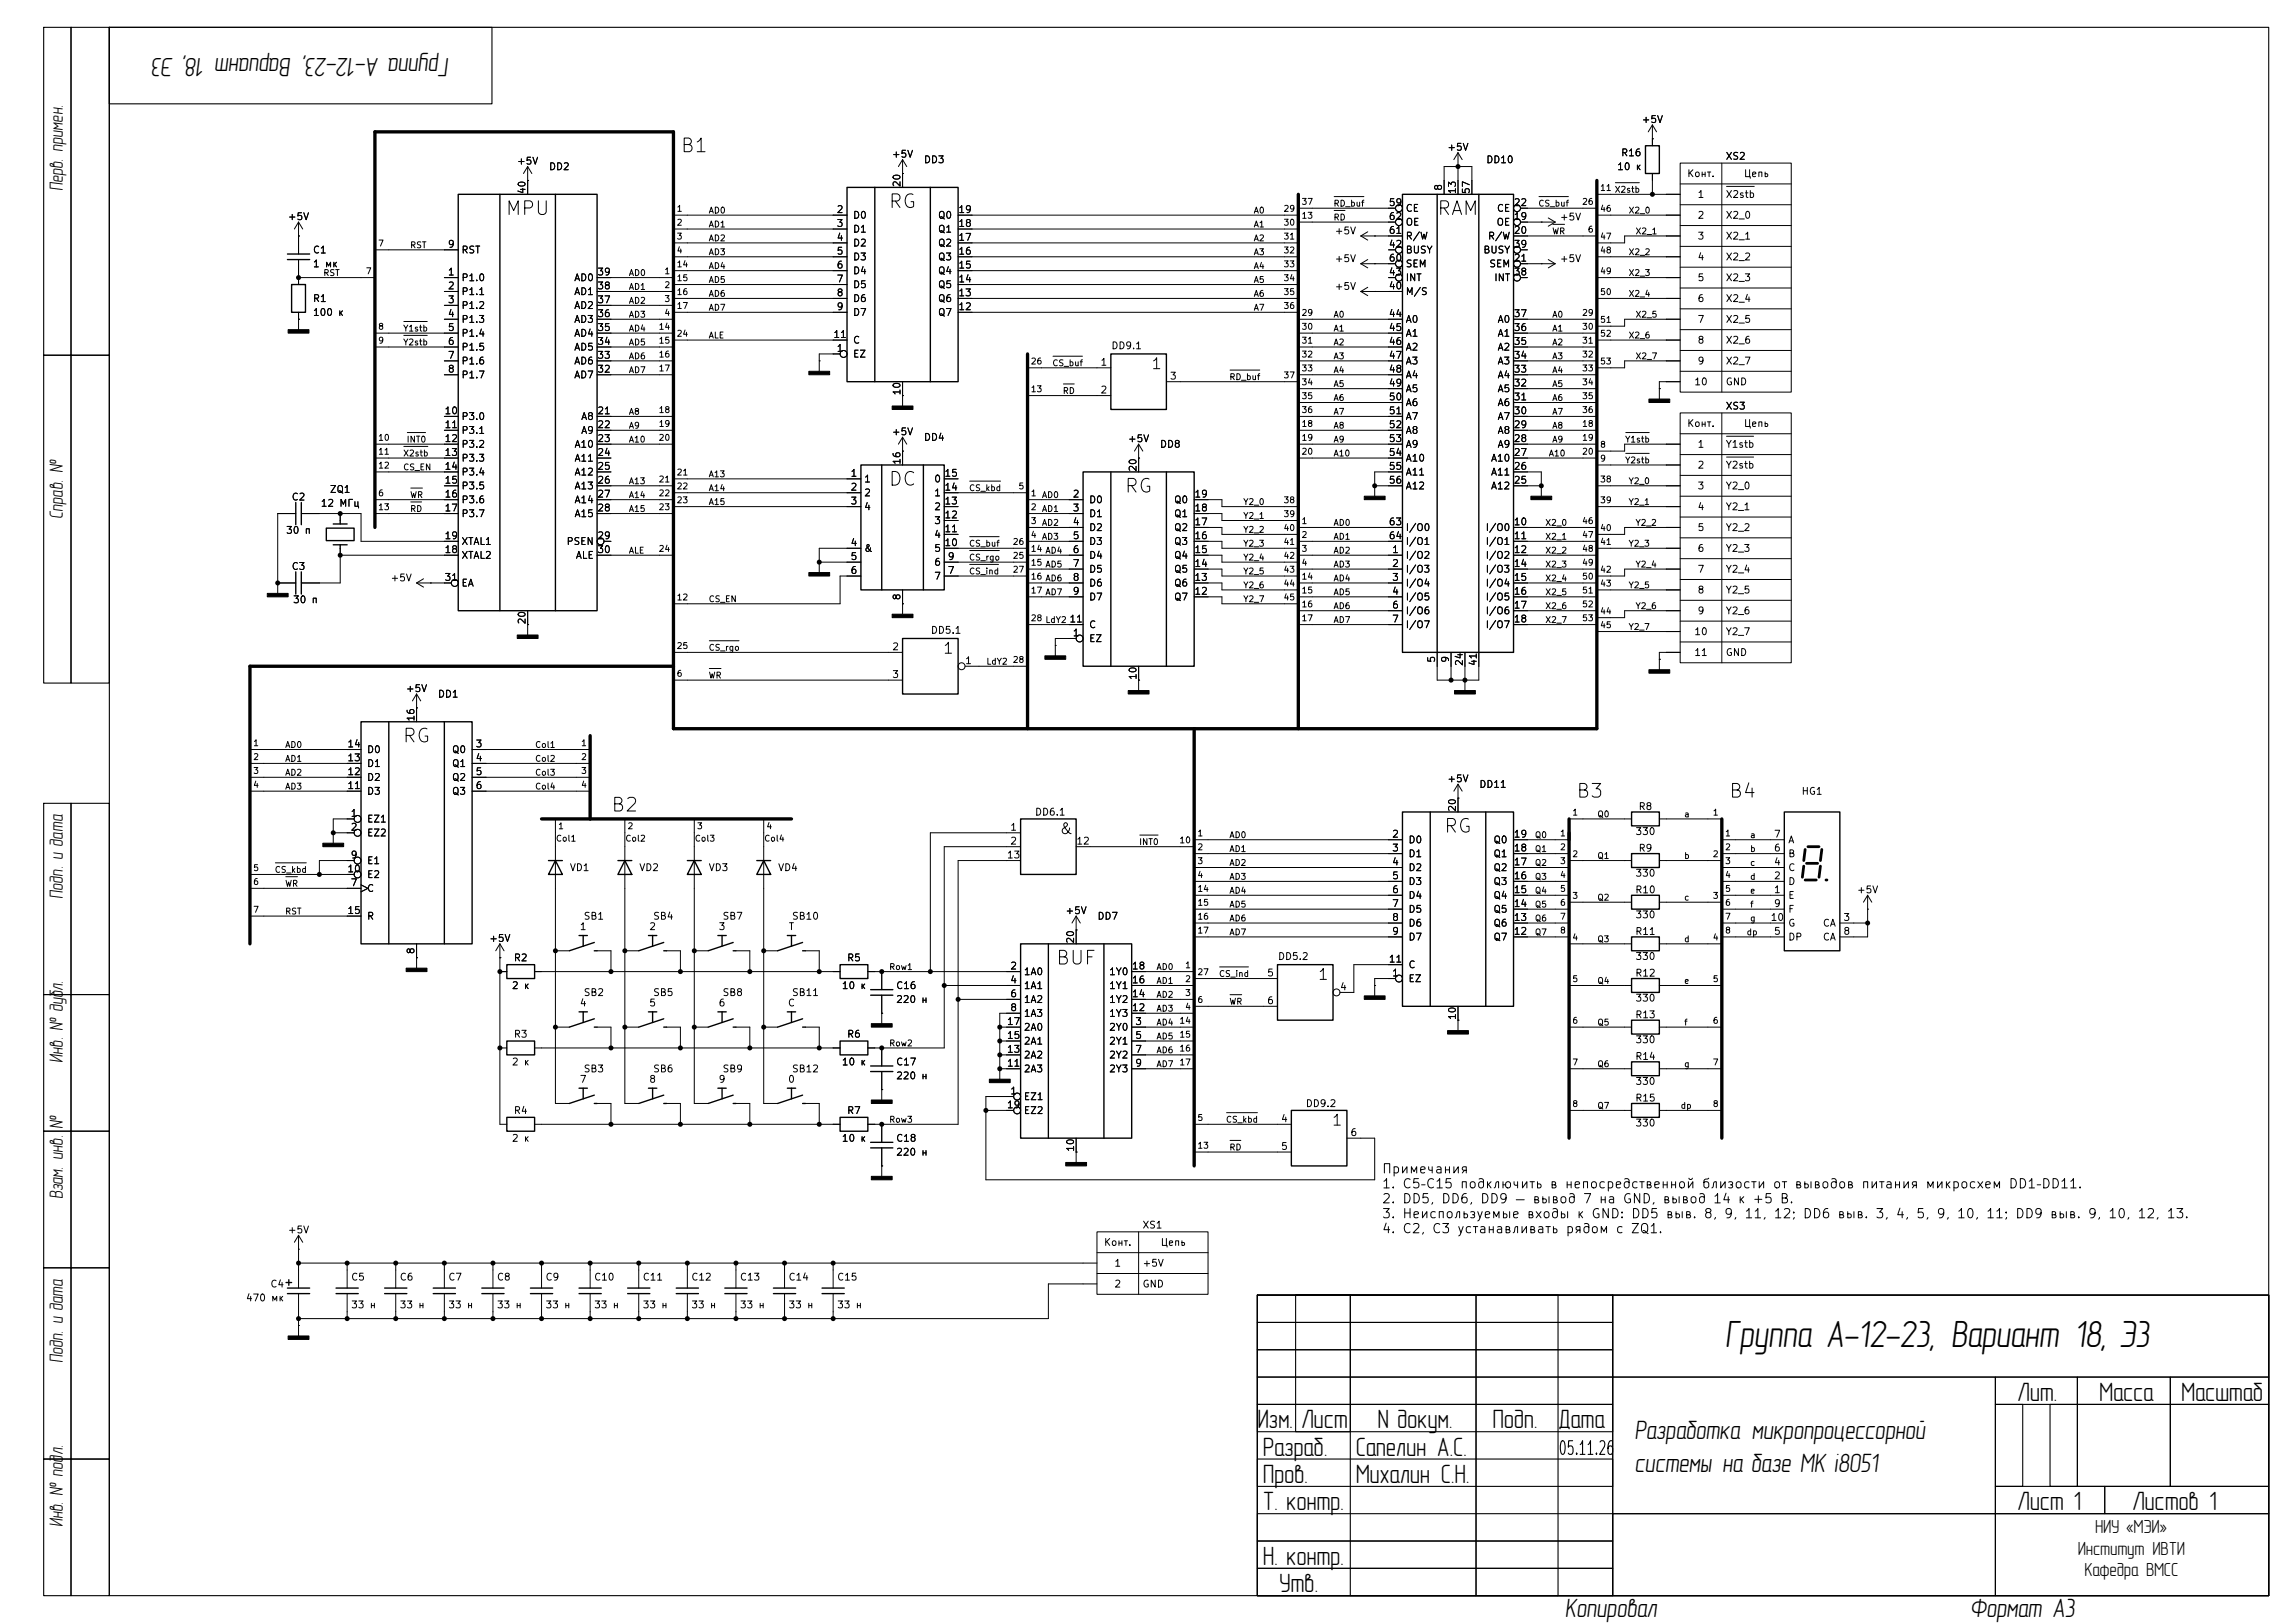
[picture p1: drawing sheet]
<svg xmlns="http://www.w3.org/2000/svg" width="420mm" height="297mm" viewBox="0 0 420 297" stroke-linecap="round" stroke-linejoin="round" font-family="sans-serif">
<defs><g id="words">
<text font-size="7" x="315.5" y="246.5">Группа А-12-23, Вариант 18, Э3</text>
<g font-size="4.9">
<text x="82.3" y="10.6" transform="rotate(-180 82.3 10.6)">Группа А-12-23, Вариант 18, Э3</text>
<text x="369" y="256.4">Лит.</text>
<text x="384" y="256.4">Масса</text>
<text x="399" y="256.4">Масштаб</text>
<text x="230" y="261.4">Изм.</text>
<text x="238" y="261.4">Лист</text>
<text x="252" y="261.4">N докум.</text>
<text x="273" y="261.4">Подп.</text>
<text x="285" y="261.4">Дата</text>
<text x="299" y="263.4">Разработка микропроцессорной</text>
<text x="231" y="266.4">Разраб.</text>
<text x="248" y="266.4">Сапелин А.С.</text>
<text x="299" y="269.4">системы на базе МК i8051</text>
<text x="231" y="271.4">Пров.</text>
<text x="248" y="271.4">Михалин С.Н.</text>
<text x="231" y="276.4">Т. контр.</text>
<text x="369" y="276.4">Лист 1</text>
<text x="390" y="276.4">Листов 1</text>
<text x="231" y="286.4">Н. контр.</text>
<text x="234" y="291.4">Утв.</text>
<text x="286.3" y="295.9">Копировал</text>
<text x="360.3" y="295.9">Формат А3</text>
</g>
<g font-size="3.5">
<text x="11.5" y="35" transform="rotate(-90 11.5 35)">Перв. примен.</text>
<text x="11.5" y="95" transform="rotate(-90 11.5 95)">Справ. №</text>
<text x="11.5" y="164.5" transform="rotate(-90 11.5 164.5)">Подп. и дата</text>
<text x="11.5" y="194.5" transform="rotate(-90 11.5 194.5)">Инв. № дубл.</text>
<text x="11.5" y="206.6" transform="rotate(-90 11.5 206.6)">№</text>
<text x="11.5" y="219.5" transform="rotate(-90 11.5 219.5)">Взам. инв.</text>
<text x="11.5" y="249.5" transform="rotate(-90 11.5 249.5)">Подп. и дата</text>
<text x="11.5" y="279.5" transform="rotate(-90 11.5 279.5)">Инв. № подл.</text>
<text x="383.3" y="280.5">НИУ «МЭИ»</text>
<text x="380.1" y="284.5">Институт ИВТИ</text>
<text x="381.3" y="288.5">Кафедра ВМСС</text>
</g>
<g font-size="2.5">
<text x="124.3" y="28.5">B1</text>
<text x="92.3" y="40">MPU</text>
<text x="162.3" y="38.7">RG</text>
<text x="262.7" y="40">RAM</text>
<text x="162.3" y="89.5">DC</text>
<text x="205.5" y="90.8">RG</text>
<text x="73.4" y="136.5">RG</text>
<text x="111.6" y="149.2">B2</text>
<text x="288.1" y="146.6">B3</text>
<text x="316.1" y="146.6">B4</text>
<text x="263.9" y="153">RG</text>
<text x="193" y="177.2">BUF</text>
<text x="285" y="266.9">05.11.26</text>
</g>
<g font-size="2">
<text x="210.4" y="68.1">1</text>
<text x="172.3" y="120.1">1</text>
<text x="193.6" y="153.2">&amp;</text>
<text x="240.9" y="179.8">1</text>
<text x="243.4" y="206.5">1</text>
</g>
<g font-size="1.7">
<text x="252.7" y="215.2">Примечания</text>
<text x="252.7" y="217.9">1. C5–C15 подключить в непосредственной близости от выводов питания микросхем DD1–DD11.</text>
<text x="252.7" y="220.6">2. DD5, DD6, DD9 — вывод 7 на GND, вывод 14 к +5 В.</text>
<text x="252.7" y="223.4">3. Неиспользуемые входы к GND: DD5 выв. 8, 9, 11, 12; DD6 выв. 3, 4, 5, 9, 10, 11; DD9 выв. 9, 10, 12, 13.</text>
<text x="252.7" y="226.1">4. C2, C3 устанавливать рядом с ZQ1.</text>
</g>
<g font-size="1.3">
<text x="300.2" y="22.8">+5V</text>
<text x="163" y="29.2">+5V</text>
<text x="264.6" y="27.9">+5V</text>
<text x="296.4" y="28.9">R16</text>
<text x="315.6" y="29.5">XS2</text>
<text x="94.5" y="30.4">+5V</text>
<text x="96.4" y="35.6" transform="rotate(-90 96.4 35.6)">40</text>
<text x="100.3" y="31.4">DD2</text>
<text x="165" y="34.4" transform="rotate(-90 165 34.4)">20</text>
<text x="168.9" y="30.2">DD3</text>
<text x="264.1" y="35" transform="rotate(-90 264.1 35)">8</text>
<text x="266.6" y="35.6" transform="rotate(-90 266.6 35.6)">13</text>
<text x="269.2" y="35.6" transform="rotate(-90 269.2 35.6)">57</text>
<text x="271.8" y="30.2">DD10</text>
<text x="295.7" y="31.4">10 к</text>
<text x="308.5" y="32.7">Конт.</text>
<text x="318.9" y="32.7">Цепь</text>
<text x="52.5" y="40.6">+5V</text>
<text x="152.9" y="39.3">2</text>
<text x="152.9" y="41.8">3</text>
<text x="155.9" y="40.3">D0</text>
<text x="171.5" y="40.3">Q0</text>
<text x="175.2" y="41.8">18</text>
<text x="175.2" y="39.3">19</text>
<text x="253.9" y="38">59</text>
<text x="253.9" y="40.6">62</text>
<text x="257" y="39.1">CE</text>
<text x="257" y="41.6">OE</text>
<text x="273.6" y="41.6">OE</text>
<text x="273.7" y="39.1">CE</text>
<text x="276.8" y="40.6">19</text>
<text x="276.8" y="38">22</text>
<text x="285.2" y="40.7">+5V</text>
<text x="310.4" y="36.5">1</text>
<text x="310.4" y="40.3">2</text>
<text x="315.6" y="36.5">X2stb</text>
<text x="315.6" y="40.3">X2_0</text>
<text x="57.1" y="46.7">C1</text>
<text x="81.8" y="45.6">9</text>
<text x="84.3" y="46.7">RST</text>
<text x="152.9" y="44.4">4</text>
<text x="152.9" y="46.9">5</text>
<text x="155.9" y="42.9">D1</text>
<text x="155.9" y="45.4">D2</text>
<text x="155.9" y="48">D3</text>
<text x="171.5" y="48">Q3</text>
<text x="171.5" y="45.4">Q2</text>
<text x="171.5" y="42.9">Q1</text>
<text x="175.2" y="46.9">16</text>
<text x="175.2" y="44.4">17</text>
<text x="244" y="43.2">+5V</text>
<text x="253.9" y="45.6">42</text>
<text x="253.9" y="43.1">61</text>
<text x="257" y="46.7">BUSY</text>
<text x="257" y="44.1">R/W</text>
<text x="271.2" y="46.7">BUSY</text>
<text x="272.1" y="44.1">R/W</text>
<text x="276.8" y="43.1">20</text>
<text x="276.8" y="45.6">39</text>
<text x="310.4" y="44.1">3</text>
<text x="310.4" y="48">4</text>
<text x="315.6" y="44.1">X2_1</text>
<text x="315.6" y="48">X2_2</text>
<text x="57.1" y="49.2">1 мк</text>
<text x="81.8" y="50.7">1</text>
<text x="81.8" y="53.3">2</text>
<text x="84.3" y="51.8">P1.0</text>
<text x="104.9" y="51.8">AD0</text>
<text x="109.2" y="53.3">38</text>
<text x="109.2" y="50.7">39</text>
<text x="152.9" y="49.4">6</text>
<text x="152.9" y="52">7</text>
<text x="155.9" y="50.5">D4</text>
<text x="155.9" y="53">D5</text>
<text x="171.5" y="53">Q5</text>
<text x="171.5" y="50.5">Q4</text>
<text x="175.2" y="52">14</text>
<text x="175.2" y="49.4">15</text>
<text x="244" y="53.4">+5V</text>
<text x="244" y="48.3">+5V</text>
<text x="253.9" y="53.3">40</text>
<text x="253.9" y="50.7">43</text>
<text x="253.9" y="48.2">60</text>
<text x="257" y="51.8">INT</text>
<text x="257" y="49.2">SEM</text>
<text x="272.3" y="49.2">SEM</text>
<text x="273.2" y="51.8">INT</text>
<text x="276.8" y="48.2">21</text>
<text x="276.8" y="50.7">38</text>
<text x="285.2" y="48.3">+5V</text>
<text x="310.4" y="51.8">5</text>
<text x="315.6" y="51.8">X2_3</text>
<text x="57.1" y="55.6">R1</text>
<text x="57.1" y="58.1">100 к</text>
<text x="81.8" y="55.8">3</text>
<text x="81.8" y="58.3">4</text>
<text x="84.3" y="56.8">P1.2</text>
<text x="84.3" y="54.3">P1.1</text>
<text x="84.3" y="59.4">P1.3</text>
<text x="104.9" y="59.4">AD3</text>
<text x="104.9" y="56.8">AD2</text>
<text x="104.9" y="54.3">AD1</text>
<text x="109.2" y="58.3">36</text>
<text x="109.2" y="55.8">37</text>
<text x="152.9" y="54.5">8</text>
<text x="152.9" y="57.1">9</text>
<text x="155.9" y="55.6">D6</text>
<text x="155.9" y="58.1">D7</text>
<text x="171.5" y="58.1">Q7</text>
<text x="171.5" y="55.6">Q6</text>
<text x="175.2" y="57.1">12</text>
<text x="175.2" y="54.5">13</text>
<text x="253.9" y="58.3">44</text>
<text x="257" y="54.3">M/S</text>
<text x="257" y="59.4">A0</text>
<text x="273.8" y="59.4">A0</text>
<text x="276.8" y="58.3">37</text>
<text x="310.4" y="55.6">6</text>
<text x="310.4" y="59.4">7</text>
<text x="315.6" y="55.6">X2_4</text>
<text x="315.6" y="59.4">X2_5</text>
<text x="81.8" y="60.9">5</text>
<text x="81.8" y="63.4">6</text>
<text x="81.8" y="66">7</text>
<text x="84.3" y="61.9">P1.4</text>
<text x="84.3" y="64.5">P1.5</text>
<text x="104.9" y="64.5">AD5</text>
<text x="104.9" y="61.9">AD4</text>
<text x="109.2" y="66">33</text>
<text x="109.2" y="63.4">34</text>
<text x="109.2" y="60.9">35</text>
<text x="152.3" y="62.1">11</text>
<text x="152.9" y="64.7">1</text>
<text x="155.9" y="65.7">EZ</text>
<text x="155.9" y="63.2">C</text>
<text x="203.2" y="64.2">DD9.1</text>
<text x="253.9" y="60.9">45</text>
<text x="253.9" y="63.4">46</text>
<text x="253.9" y="66">47</text>
<text x="257" y="61.9">A1</text>
<text x="257" y="64.5">A2</text>
<text x="273.8" y="64.5">A2</text>
<text x="273.8" y="61.9">A1</text>
<text x="276.8" y="66">34</text>
<text x="276.8" y="63.4">35</text>
<text x="276.8" y="60.9">36</text>
<text x="310.4" y="63.2">8</text>
<text x="315.6" y="63.2">X2_6</text>
<text x="81.8" y="68.5">8</text>
<text x="84.3" y="67">P1.6</text>
<text x="84.3" y="69.5">P1.7</text>
<text x="104.9" y="69.5">AD7</text>
<text x="104.9" y="67">AD6</text>
<text x="109.2" y="68.5">32</text>
<text x="201.2" y="67.2">1</text>
<text x="213.9" y="69.8">3</text>
<text x="253.9" y="68.5">48</text>
<text x="253.9" y="71">49</text>
<text x="257" y="67">A3</text>
<text x="257" y="69.5">A4</text>
<text x="273.8" y="69.5">A4</text>
<text x="273.8" y="67">A3</text>
<text x="276.8" y="71">32</text>
<text x="276.8" y="68.5">33</text>
<text x="309.8" y="70.8">10</text>
<text x="310.4" y="67">9</text>
<text x="315.6" y="67">X2_7</text>
<text x="315.6" y="70.8">GND</text>
<text x="81.2" y="76.1">10</text>
<text x="84.3" y="77.2">P3.0</text>
<text x="106.2" y="77.2">A8</text>
<text x="109.2" y="76.1">21</text>
<text x="165" y="72.5" transform="rotate(-90 165 72.5)">10</text>
<text x="201.2" y="72.3">2</text>
<text x="253.9" y="73.6">50</text>
<text x="253.9" y="76.1">51</text>
<text x="257" y="72.1">A5</text>
<text x="257" y="74.6">A6</text>
<text x="257" y="77.2">A7</text>
<text x="273.8" y="77.2">A7</text>
<text x="273.8" y="74.6">A6</text>
<text x="273.8" y="72.1">A5</text>
<text x="276.8" y="76.1">30</text>
<text x="276.8" y="73.6">31</text>
<text x="315.6" y="75.3">XS3</text>
<text x="81.2" y="78.7">11</text>
<text x="81.2" y="81.2">12</text>
<text x="81.2" y="83.7">13</text>
<text x="84.3" y="79.7">P3.1</text>
<text x="84.3" y="82.2">P3.2</text>
<text x="105" y="82.2">A10</text>
<text x="106.2" y="79.7">A9</text>
<text x="109.2" y="78.7">22</text>
<text x="109.2" y="81.2">23</text>
<text x="109.2" y="83.7">24</text>
<text x="163" y="80">+5V</text>
<text x="168.9" y="81">DD4</text>
<text x="206.2" y="81.2">+5V</text>
<text x="212.1" y="82.2">DD8</text>
<text x="253.9" y="78.7">52</text>
<text x="253.9" y="81.2">53</text>
<text x="253.9" y="83.7">54</text>
<text x="257" y="79.7">A8</text>
<text x="257" y="82.2">A9</text>
<text x="273.8" y="82.2">A9</text>
<text x="273.8" y="79.7">A8</text>
<text x="276.8" y="83.7">27</text>
<text x="276.8" y="81.2">28</text>
<text x="276.8" y="78.7">29</text>
<text x="308.5" y="78.4">Конт.</text>
<text x="310.4" y="82.2">1</text>
<text x="315.6" y="82.2">Y1stb</text>
<text x="318.9" y="78.4">Цепь</text>
<text x="81.2" y="86.3">14</text>
<text x="81.2" y="88.8">15</text>
<text x="84.3" y="84.8">P3.3</text>
<text x="84.3" y="87.3">P3.4</text>
<text x="84.3" y="89.9">P3.5</text>
<text x="105" y="84.8">A11</text>
<text x="105" y="87.3">A12</text>
<text x="105" y="89.9">A13</text>
<text x="109.2" y="86.3">25</text>
<text x="109.2" y="88.8">26</text>
<text x="155.5" y="87.5">1</text>
<text x="158" y="88.6">1</text>
<text x="165" y="85.2" transform="rotate(-90 165 85.2)">16</text>
<text x="170.8" y="88.6">0</text>
<text x="172.7" y="87.5">15</text>
<text x="208.2" y="86.4" transform="rotate(-90 208.2 86.4)">20</text>
<text x="253.9" y="86.3">55</text>
<text x="253.9" y="88.8">56</text>
<text x="257" y="84.8">A10</text>
<text x="257" y="87.3">A11</text>
<text x="257" y="89.9">A12</text>
<text x="272.6" y="89.9">A12</text>
<text x="272.6" y="87.3">A11</text>
<text x="272.6" y="84.8">A10</text>
<text x="276.8" y="88.8">25</text>
<text x="276.8" y="86.3">26</text>
<text x="310.4" y="86.1">2</text>
<text x="310.4" y="89.9">3</text>
<text x="315.6" y="86.1">Y2stb</text>
<text x="315.6" y="89.9">Y2_0</text>
<text x="53.2" y="91.9">C2</text>
<text x="58.6" y="93">12 МГц</text>
<text x="60.2" y="90.5">ZQ1</text>
<text x="81.2" y="91.4">16</text>
<text x="81.2" y="93.9">17</text>
<text x="84.3" y="92.4">P3.6</text>
<text x="84.3" y="94.9">P3.7</text>
<text x="105" y="92.4">A14</text>
<text x="105" y="94.9">A15</text>
<text x="109.2" y="91.4">27</text>
<text x="109.2" y="93.9">28</text>
<text x="155.5" y="90.1">2</text>
<text x="155.5" y="92.6">3</text>
<text x="158" y="91.1">2</text>
<text x="158" y="93.7">4</text>
<text x="170.8" y="93.7">2</text>
<text x="170.8" y="91.1">1</text>
<text x="172.7" y="95.2">12</text>
<text x="172.7" y="92.6">13</text>
<text x="172.7" y="90.1">14</text>
<text x="196.1" y="91.4">2</text>
<text x="196.1" y="93.9">3</text>
<text x="199.1" y="92.4">D0</text>
<text x="199.1" y="94.9">D1</text>
<text x="214.7" y="94.9">Q1</text>
<text x="214.7" y="92.4">Q0</text>
<text x="218.4" y="93.9">18</text>
<text x="218.4" y="91.4">19</text>
<text x="310.4" y="93.7">4</text>
<text x="315.6" y="93.7">Y2_1</text>
<text x="52.2" y="98">30 п</text>
<text x="81.2" y="101.5">18</text>
<text x="81.2" y="99">19</text>
<text x="84.3" y="100">XTAL1</text>
<text x="103.5" y="100">PSEN</text>
<text x="109.2" y="99">29</text>
<text x="109.2" y="101.5">30</text>
<text x="155.5" y="100.2">4</text>
<text x="158" y="101.3">&amp;</text>
<text x="170.8" y="101.3">5</text>
<text x="170.8" y="98.8">4</text>
<text x="170.8" y="96.2">3</text>
<text x="172.7" y="100.2">10</text>
<text x="172.7" y="97.7">11</text>
<text x="196.1" y="96.4">4</text>
<text x="196.1" y="99">5</text>
<text x="196.1" y="101.5">6</text>
<text x="199.1" y="97.5">D2</text>
<text x="199.1" y="100">D3</text>
<text x="214.7" y="100">Q3</text>
<text x="214.7" y="97.5">Q2</text>
<text x="218.4" y="101.5">15</text>
<text x="218.4" y="99">16</text>
<text x="218.4" y="96.4">17</text>
<text x="253.9" y="96.4">63</text>
<text x="253.9" y="99">64</text>
<text x="254.5" y="101.5">1</text>
<text x="257" y="97.5">I/O0</text>
<text x="257" y="100">I/O1</text>
<text x="271.6" y="97.5">I/O0</text>
<text x="271.6" y="100">I/O1</text>
<text x="276.8" y="96.4">10</text>
<text x="276.8" y="99">11</text>
<text x="276.8" y="101.5">12</text>
<text x="310.4" y="97.5">5</text>
<text x="310.4" y="101.3">6</text>
<text x="315.6" y="97.5">Y2_2</text>
<text x="315.6" y="101.3">Y2_3</text>
<text x="53.2" y="104.6">C3</text>
<text x="71.3" y="106.7">+5V</text>
<text x="81.2" y="106.6">31</text>
<text x="84.3" y="102.6">XTAL2</text>
<text x="84.3" y="107.6">EA</text>
<text x="105.2" y="102.6">ALE</text>
<text x="155.5" y="102.8">5</text>
<text x="155.5" y="105.3">6</text>
<text x="170.8" y="106.4">7</text>
<text x="170.8" y="103.8">6</text>
<text x="173.3" y="105.3">7</text>
<text x="173.3" y="102.8">9</text>
<text x="196.1" y="104.1">7</text>
<text x="196.1" y="106.6">8</text>
<text x="199.1" y="102.6">D4</text>
<text x="199.1" y="105.1">D5</text>
<text x="199.1" y="107.6">D6</text>
<text x="214.7" y="107.6">Q6</text>
<text x="214.7" y="105.1">Q5</text>
<text x="214.7" y="102.6">Q4</text>
<text x="218.4" y="106.6">13</text>
<text x="218.4" y="104.1">14</text>
<text x="254.5" y="104.1">2</text>
<text x="254.5" y="106.6">3</text>
<text x="257" y="102.6">I/O2</text>
<text x="257" y="105.1">I/O3</text>
<text x="257" y="107.6">I/O4</text>
<text x="271.6" y="102.6">I/O2</text>
<text x="271.6" y="105.1">I/O3</text>
<text x="271.6" y="107.6">I/O4</text>
<text x="276.8" y="104.1">14</text>
<text x="276.8" y="106.6">15</text>
<text x="310.4" y="105.1">7</text>
<text x="315.6" y="105.1">Y2_4</text>
<text x="53.5" y="110.7">30 п</text>
<text x="165" y="110" transform="rotate(-90 165 110)">8</text>
<text x="196.1" y="109.1">9</text>
<text x="199.1" y="110.2">D7</text>
<text x="214.7" y="110.2">Q7</text>
<text x="218.4" y="109.1">12</text>
<text x="254.5" y="109.1">4</text>
<text x="254.5" y="111.7">6</text>
<text x="257" y="110.2">I/O5</text>
<text x="257" y="112.7">I/O6</text>
<text x="271.6" y="110.2">I/O5</text>
<text x="271.6" y="112.7">I/O6</text>
<text x="276.8" y="109.1">16</text>
<text x="276.8" y="111.7">17</text>
<text x="310.4" y="108.9">8</text>
<text x="310.4" y="112.7">9</text>
<text x="315.6" y="108.9">Y2_5</text>
<text x="315.6" y="112.7">Y2_6</text>
<text x="96.4" y="114.4" transform="rotate(-90 96.4 114.4)">20</text>
<text x="163.1" y="119.3">2</text>
<text x="170.2" y="116.3">DD5.1</text>
<text x="195.5" y="114.2">11</text>
<text x="196.1" y="116.8">1</text>
<text x="199.1" y="117.8">EZ</text>
<text x="199.1" y="115.3">C</text>
<text x="254.5" y="114.2">7</text>
<text x="257" y="115.3">I/O7</text>
<text x="271.6" y="115.3">I/O7</text>
<text x="276.8" y="114.2">18</text>
<text x="309.8" y="116.5">10</text>
<text x="315.6" y="116.5">Y2_7</text>
<text x="163.1" y="124.4">3</text>
<text x="176.4" y="121.8">1</text>
<text x="208.2" y="124.5" transform="rotate(-90 208.2 124.5)">10</text>
<text x="262.8" y="121.4" transform="rotate(-90 262.8 121.4)">5</text>
<text x="265.3" y="121.4" transform="rotate(-90 265.3 121.4)">9</text>
<text x="267.9" y="122" transform="rotate(-90 267.9 122)">24</text>
<text x="270.4" y="122" transform="rotate(-90 270.4 122)">41</text>
<text x="309.8" y="120.3">11</text>
<text x="315.6" y="120.3">GND</text>
<text x="74.1" y="126.9">+5V</text>
<text x="80" y="128">DD1</text>
<text x="63.4" y="137.1">14</text>
<text x="76.1" y="132.1" transform="rotate(-90 76.1 132.1)">16</text>
<text x="86.9" y="137.1">3</text>
<text x="63.4" y="142.2">12</text>
<text x="63.4" y="139.6">13</text>
<text x="67" y="143.2">D2</text>
<text x="67" y="140.7">D1</text>
<text x="67" y="138.1">D0</text>
<text x="82.6" y="138.1">Q0</text>
<text x="82.6" y="140.7">Q1</text>
<text x="82.6" y="143.2">Q2</text>
<text x="86.9" y="139.6">4</text>
<text x="86.9" y="142.2">5</text>
<text x="264.6" y="143.5">+5V</text>
<text x="63.4" y="144.7">11</text>
<text x="64" y="149.8">1</text>
<text x="67" y="145.7">D3</text>
<text x="82.6" y="145.7">Q3</text>
<text x="86.9" y="144.7">6</text>
<text x="189.2" y="149.6">DD6.1</text>
<text x="266.6" y="148.7" transform="rotate(-90 266.6 148.7)">20</text>
<text x="270.5" y="144.5">DD11</text>
<text x="299.6" y="148.5">R8</text>
<text x="329.4" y="145.7">HG1</text>
<text x="64" y="152.3">2</text>
<text x="67" y="150.8">EZ1</text>
<text x="67" y="153.4">EZ2</text>
<text x="184.7" y="152.3">1</text>
<text x="184.7" y="154.9">2</text>
<text x="196.8" y="154.9">12</text>
<text x="254.5" y="153.6">2</text>
<text x="257.5" y="154.6">D0</text>
<text x="273.1" y="154.6">Q0</text>
<text x="276.8" y="153.6">19</text>
<text x="299" y="153.1">330</text>
<text x="324.4" y="153.6">7</text>
<text x="327" y="154.6">A</text>
<text x="63.4" y="159.9">10</text>
<text x="64" y="157.4">9</text>
<text x="67" y="158.4">E1</text>
<text x="67" y="161">E2</text>
<text x="104.1" y="159.7">VD1</text>
<text x="116.8" y="159.7">VD2</text>
<text x="129.5" y="159.7">VD3</text>
<text x="142.2" y="159.7">VD4</text>
<text x="184.1" y="157.4">13</text>
<text x="254.5" y="156.1">3</text>
<text x="254.5" y="158.7">4</text>
<text x="254.5" y="161.2">5</text>
<text x="257.5" y="157.2">D1</text>
<text x="257.5" y="159.7">D2</text>
<text x="273.1" y="159.7">Q2</text>
<text x="273.1" y="157.2">Q1</text>
<text x="276.8" y="161.2">16</text>
<text x="276.8" y="158.7">17</text>
<text x="276.8" y="156.1">18</text>
<text x="299" y="160.7">330</text>
<text x="299.6" y="156.2">R9</text>
<text x="324.4" y="161.2">2</text>
<text x="324.4" y="158.7">4</text>
<text x="324.4" y="156.1">6</text>
<text x="327" y="159.7">C</text>
<text x="327" y="157.2">B</text>
<text x="63.4" y="167.6">15</text>
<text x="64" y="162.5">7</text>
<text x="67" y="163.5">C</text>
<text x="194.8" y="167.6">+5V</text>
<text x="254.5" y="163.7">6</text>
<text x="254.5" y="166.3">7</text>
<text x="257.5" y="162.3">D3</text>
<text x="257.5" y="164.8">D4</text>
<text x="257.5" y="167.3">D5</text>
<text x="273.1" y="167.3">Q5</text>
<text x="273.1" y="164.8">Q4</text>
<text x="273.1" y="162.3">Q3</text>
<text x="276.8" y="166.3">14</text>
<text x="276.8" y="163.7">15</text>
<text x="299" y="163.8">R10</text>
<text x="324.4" y="163.7">1</text>
<text x="324.4" y="166.3">9</text>
<text x="327" y="164.8">E</text>
<text x="327" y="162.3">D</text>
<text x="327" y="167.3">F</text>
<text x="339.6" y="163.8">+5V</text>
<text x="67" y="168.6">R</text>
<text x="89.4" y="172.7">+5V</text>
<text x="105.9" y="170.5">1</text>
<text x="106.7" y="168.6">SB1</text>
<text x="118.6" y="170.5">2</text>
<text x="119.4" y="168.6">SB4</text>
<text x="131.3" y="170.5">3</text>
<text x="132.1" y="168.6">SB7</text>
<text x="144.2" y="170.5">Т</text>
<text x="144.8" y="168.6">SB10</text>
<text x="196.8" y="172.8" transform="rotate(-90 196.8 172.8)">20</text>
<text x="200.6" y="168.6">DD7</text>
<text x="254.5" y="168.8">8</text>
<text x="254.5" y="171.4">9</text>
<text x="257.5" y="169.9">D6</text>
<text x="257.5" y="172.4">D7</text>
<text x="273.1" y="172.4">Q7</text>
<text x="273.1" y="169.9">Q6</text>
<text x="276.8" y="171.4">12</text>
<text x="276.8" y="168.8">13</text>
<text x="299" y="171.4">R11</text>
<text x="299" y="168.3">330</text>
<text x="323.8" y="168.8">10</text>
<text x="324.4" y="171.4">5</text>
<text x="327" y="172.4">DP</text>
<text x="327" y="169.9">G</text>
<text x="333.3" y="169.9">CA</text>
<text x="333.3" y="172.4">CA</text>
<text x="337.1" y="168.8">3</text>
<text x="337.1" y="171.4">8</text>
<text x="76.1" y="174.7" transform="rotate(-90 76.1 174.7)">8</text>
<text x="93.9" y="176.2">R2</text>
<text x="154.8" y="176.2">R5</text>
<text x="184.7" y="177.7">2</text>
<text x="187.2" y="178.8">1A0</text>
<text x="202.8" y="178.8">1Y0</text>
<text x="206.9" y="177.7">18</text>
<text x="231.7" y="179">5</text>
<text x="233.7" y="176">DD5.2</text>
<text x="253.9" y="176.4">11</text>
<text x="254.5" y="179">1</text>
<text x="257.5" y="177.5">C</text>
<text x="299" y="179">R12</text>
<text x="299" y="176">330</text>
<text x="93.5" y="181.3">2 к</text>
<text x="105.9" y="184.5">4</text>
<text x="106.7" y="182.6">SB2</text>
<text x="118.6" y="184.5">5</text>
<text x="119.4" y="182.6">SB5</text>
<text x="131.3" y="184.5">6</text>
<text x="132.1" y="182.6">SB8</text>
<text x="144" y="184.5">С</text>
<text x="144.8" y="182.6">SB11</text>
<text x="153.9" y="181.3">10 к</text>
<text x="163.8" y="181.3">C16</text>
<text x="163.8" y="183.8">220 н</text>
<text x="184.7" y="180.3">4</text>
<text x="184.7" y="182.8">6</text>
<text x="184.7" y="185.3">8</text>
<text x="187.2" y="181.3">1A1</text>
<text x="187.2" y="183.8">1A2</text>
<text x="202.8" y="183.8">1Y2</text>
<text x="202.8" y="181.3">1Y1</text>
<text x="206.9" y="185.3">12</text>
<text x="206.9" y="182.8">14</text>
<text x="206.9" y="180.3">16</text>
<text x="231.7" y="184.1">6</text>
<text x="245" y="181.5">4</text>
<text x="257.5" y="180">EZ</text>
<text x="299" y="183.6">330</text>
<text x="93.9" y="190.2">R3</text>
<text x="154.8" y="190.2">R6</text>
<text x="184.1" y="190.4">15</text>
<text x="184.1" y="187.9">17</text>
<text x="187.2" y="186.4">1A3</text>
<text x="187.2" y="191.5">2A1</text>
<text x="187.2" y="188.9">2A0</text>
<text x="202.8" y="188.9">2Y0</text>
<text x="202.8" y="191.5">2Y1</text>
<text x="202.8" y="186.4">1Y3</text>
<text x="207.5" y="187.9">3</text>
<text x="207.5" y="190.4">5</text>
<text x="266.6" y="186.8" transform="rotate(-90 266.6 186.8)">10</text>
<text x="299" y="186.6">R13</text>
<text x="299" y="191.2">330</text>
<text x="93.5" y="195.3">2 к</text>
<text x="106.7" y="196.5">SB3</text>
<text x="119.4" y="196.5">SB6</text>
<text x="132.1" y="196.5">SB9</text>
<text x="144.8" y="196.5">SB12</text>
<text x="153.9" y="195.3">10 к</text>
<text x="163.8" y="195.3">C17</text>
<text x="163.8" y="197.8">220 н</text>
<text x="184.1" y="195.5">11</text>
<text x="184.1" y="193">13</text>
<text x="187.2" y="196.5">2A3</text>
<text x="187.2" y="194">2A2</text>
<text x="202.8" y="194">2Y2</text>
<text x="202.8" y="196.5">2Y3</text>
<text x="207.5" y="193">7</text>
<text x="207.5" y="195.5">9</text>
<text x="299" y="194.3">R14</text>
<text x="105.9" y="198.4">7</text>
<text x="118.6" y="198.4">8</text>
<text x="131.3" y="198.4">9</text>
<text x="144" y="198.4">0</text>
<text x="184.1" y="203.1">19</text>
<text x="184.7" y="200.6">1</text>
<text x="187.2" y="201.6">EZ1</text>
<text x="238.7" y="202.9">DD9.2</text>
<text x="299" y="201.9">R15</text>
<text x="299" y="198.8">330</text>
<text x="93.5" y="209.2">2 к</text>
<text x="93.9" y="204.2">R4</text>
<text x="153.9" y="209.2">10 к</text>
<text x="154.8" y="204.2">R7</text>
<text x="163.8" y="209.2">C18</text>
<text x="187.2" y="204.2">EZ2</text>
<text x="234.2" y="205.7">4</text>
<text x="246.9" y="208.2">6</text>
<text x="299" y="206.4">330</text>
<text x="163.8" y="211.8">220 н</text>
<text x="196.8" y="210.9" transform="rotate(-90 196.8 210.9)">10</text>
<text x="234.2" y="210.7">5</text>
<text x="52.5" y="226">+5V</text>
<text x="208.9" y="225.1">XS1</text>
<text x="201.8" y="228.3">Конт.</text>
<text x="203.7" y="232.1">1</text>
<text x="208.9" y="232.1">+5V</text>
<text x="212.2" y="228.3">Цепь</text>
<text x="44.9" y="238.5">470 мк</text>
<text x="49.4" y="235.9">C4</text>
<text x="64.1" y="234.6">C5</text>
<text x="64.1" y="239.7">33 н</text>
<text x="73" y="234.6">C6</text>
<text x="73" y="239.7">33 н</text>
<text x="81.9" y="234.6">C7</text>
<text x="81.9" y="239.7">33 н</text>
<text x="90.8" y="234.6">C8</text>
<text x="90.8" y="239.7">33 н</text>
<text x="99.7" y="234.6">C9</text>
<text x="99.7" y="239.7">33 н</text>
<text x="108.6" y="234.6">C10</text>
<text x="108.6" y="239.7">33 н</text>
<text x="117.5" y="234.6">C11</text>
<text x="117.5" y="239.7">33 н</text>
<text x="126.3" y="234.6">C12</text>
<text x="126.3" y="239.7">33 н</text>
<text x="135.2" y="234.6">C13</text>
<text x="135.2" y="239.7">33 н</text>
<text x="144.1" y="234.6">C14</text>
<text x="144.1" y="239.7">33 н</text>
<text x="153" y="234.6">C15</text>
<text x="153" y="239.7">33 н</text>
<text x="203.7" y="235.9">2</text>
<text x="208.9" y="235.9">GND</text>
</g>
<g font-size="1.1">
<text x="292.6" y="35.2">11</text>
<text x="295.3" y="35.5">X2stb</text>
<text x="123.7" y="39">1</text>
<text x="123.7" y="41.6">2</text>
<text x="129.5" y="39.3">AD0</text>
<text x="129.5" y="41.9">AD1</text>
<text x="229.2" y="39.3">A0</text>
<text x="229.2" y="41.9">A1</text>
<text x="234.7" y="39">29</text>
<text x="234.7" y="41.6">30</text>
<text x="238" y="40.3">13</text>
<text x="238" y="37.7">37</text>
<text x="243.8" y="40.6">RD</text>
<text x="243.8" y="38.1">RD_buf</text>
<text x="281.3" y="38.1">CS_buf</text>
<text x="289.3" y="37.7">26</text>
<text x="292.6" y="39">46</text>
<text x="297.8" y="39.3">X2_0</text>
<text x="69.1" y="45.4">7</text>
<text x="74.9" y="45.7">RST</text>
<text x="123.7" y="46.6">4</text>
<text x="123.7" y="44.1">3</text>
<text x="129.5" y="47">AD3</text>
<text x="129.5" y="44.4">AD2</text>
<text x="229.2" y="44.4">A2</text>
<text x="229.2" y="47">A3</text>
<text x="234.7" y="44.1">31</text>
<text x="234.7" y="46.6">32</text>
<text x="283.8" y="43.1">WR</text>
<text x="290.3" y="42.8">6</text>
<text x="292.6" y="46.6">48</text>
<text x="292.6" y="44.1">47</text>
<text x="297.8" y="47">X2_2</text>
<text x="299.1" y="43.1">X2_1</text>
<text x="59" y="50.8">RST</text>
<text x="66.8" y="50.4">7</text>
<text x="114.9" y="53.3">AD1</text>
<text x="114.9" y="50.8">AD0</text>
<text x="121.4" y="53">2</text>
<text x="121.4" y="50.4">1</text>
<text x="123.7" y="51.7">15</text>
<text x="123.7" y="49.2">14</text>
<text x="129.5" y="49.5">AD4</text>
<text x="129.5" y="52">AD5</text>
<text x="229.2" y="52">A5</text>
<text x="229.2" y="49.5">A4</text>
<text x="234.7" y="51.7">34</text>
<text x="234.7" y="49.2">33</text>
<text x="292.6" y="50.4">49</text>
<text x="297.8" y="50.8">X2_3</text>
<text x="114.9" y="58.4">AD3</text>
<text x="114.9" y="55.8">AD2</text>
<text x="121.4" y="58.1">4</text>
<text x="121.4" y="55.5">3</text>
<text x="123.7" y="56.8">17</text>
<text x="123.7" y="54.3">16</text>
<text x="129.5" y="57.1">AD7</text>
<text x="129.5" y="54.6">AD6</text>
<text x="229.2" y="57.1">A7</text>
<text x="229.2" y="54.6">A6</text>
<text x="234.7" y="56.8">36</text>
<text x="234.7" y="54.3">35</text>
<text x="238" y="58.1">29</text>
<text x="243.8" y="58.4">A0</text>
<text x="283.8" y="58.4">A0</text>
<text x="289.3" y="58.1">29</text>
<text x="292.6" y="54.3">50</text>
<text x="292.6" y="59.3">51</text>
<text x="297.8" y="54.6">X2_4</text>
<text x="299.1" y="58.4">X2_5</text>
<text x="69.1" y="60.6">8</text>
<text x="69.1" y="63.1">9</text>
<text x="73.7" y="63.5">Y2stb</text>
<text x="73.7" y="60.9">Y1stb</text>
<text x="114.9" y="63.5">AD5</text>
<text x="114.9" y="60.9">AD4</text>
<text x="120.4" y="63.1">15</text>
<text x="120.4" y="60.6">14</text>
<text x="120.4" y="65.7">16</text>
<text x="123.7" y="61.9">24</text>
<text x="129.5" y="62.2">ALE</text>
<text x="238" y="65.7">32</text>
<text x="238" y="63.1">31</text>
<text x="238" y="60.6">30</text>
<text x="243.8" y="63.5">A2</text>
<text x="243.8" y="60.9">A1</text>
<text x="283.8" y="63.5">A2</text>
<text x="283.8" y="60.9">A1</text>
<text x="289.3" y="60.6">30</text>
<text x="289.3" y="65.7">32</text>
<text x="289.3" y="63.1">31</text>
<text x="292.6" y="61.9">52</text>
<text x="297.8" y="62.2">X2_6</text>
<text x="114.9" y="68.5">AD7</text>
<text x="114.9" y="66">AD6</text>
<text x="120.4" y="68.2">17</text>
<text x="188.5" y="67">26</text>
<text x="192.4" y="67.3">CS_buf</text>
<text x="224.8" y="69.8">RD_buf</text>
<text x="234.7" y="69.5">37</text>
<text x="238" y="70.8">34</text>
<text x="238" y="68.2">33</text>
<text x="243.8" y="71.1">A5</text>
<text x="243.8" y="66">A3</text>
<text x="243.8" y="68.5">A4</text>
<text x="283.8" y="71.1">A5</text>
<text x="283.8" y="68.5">A4</text>
<text x="283.8" y="66">A3</text>
<text x="289.3" y="70.8">34</text>
<text x="289.3" y="68.2">33</text>
<text x="292.6" y="67">53</text>
<text x="299.1" y="66">X2_7</text>
<text x="114.9" y="76.2">A8</text>
<text x="120.4" y="75.8">18</text>
<text x="188.5" y="72">13</text>
<text x="194.3" y="72.4">RD</text>
<text x="238" y="75.8">36</text>
<text x="238" y="73.3">35</text>
<text x="243.8" y="73.6">A6</text>
<text x="243.8" y="76.2">A7</text>
<text x="283.8" y="73.6">A6</text>
<text x="283.8" y="76.2">A7</text>
<text x="289.3" y="75.8">36</text>
<text x="289.3" y="73.3">35</text>
<text x="69.1" y="80.9">10</text>
<text x="69.1" y="83.5">11</text>
<text x="73.7" y="83.8">X2stb</text>
<text x="74.3" y="81.2">INT0</text>
<text x="114.9" y="81.2">A10</text>
<text x="114.9" y="78.7">A9</text>
<text x="120.4" y="80.9">20</text>
<text x="120.4" y="78.4">19</text>
<text x="238" y="80.9">19</text>
<text x="238" y="83.5">20</text>
<text x="238" y="78.4">18</text>
<text x="243.8" y="78.7">A8</text>
<text x="243.8" y="81.2">A9</text>
<text x="243.8" y="83.8">A10</text>
<text x="283.2" y="83.8">A10</text>
<text x="283.8" y="78.7">A8</text>
<text x="283.8" y="81.2">A9</text>
<text x="289.3" y="83.5">20</text>
<text x="289.3" y="80.9">19</text>
<text x="289.3" y="78.4">18</text>
<text x="292.6" y="82.2">8</text>
<text x="297.2" y="81.2">Y1stb</text>
<text x="69.1" y="86">12</text>
<text x="73.7" y="86.3">CS_EN</text>
<text x="114.9" y="88.9">A13</text>
<text x="120.4" y="88.5">21</text>
<text x="123.7" y="89.8">22</text>
<text x="123.7" y="87.3">21</text>
<text x="129.5" y="87.6">A13</text>
<text x="186.2" y="89.8">5</text>
<text x="292.6" y="88.5">38</text>
<text x="292.6" y="84.7">9</text>
<text x="297.2" y="85.1">Y2stb</text>
<text x="297.8" y="88.9">Y2_0</text>
<text x="69.1" y="93.6">13</text>
<text x="69.1" y="91.1">6</text>
<text x="74.9" y="93.9">RD</text>
<text x="74.9" y="91.4">WR</text>
<text x="114.9" y="93.9">A15</text>
<text x="114.9" y="91.4">A14</text>
<text x="120.4" y="93.6">23</text>
<text x="120.4" y="91.1">22</text>
<text x="123.7" y="92.4">23</text>
<text x="129.5" y="90.1">A14</text>
<text x="129.5" y="92.7">A15</text>
<text x="177.2" y="90.1">CS_kbd</text>
<text x="188.5" y="93.6">2</text>
<text x="188.5" y="91.1">1</text>
<text x="190.5" y="91.4">AD0</text>
<text x="190.5" y="93.9">AD1</text>
<text x="227.3" y="95.2">Y2_1</text>
<text x="227.3" y="92.7">Y2_0</text>
<text x="234.7" y="94.9">39</text>
<text x="234.7" y="92.4">38</text>
<text x="292.6" y="92.4">39</text>
<text x="297.8" y="92.7">Y2_1</text>
<text x="114.9" y="101.6">ALE</text>
<text x="120.4" y="101.2">24</text>
<text x="177.2" y="100.3">CS_buf</text>
<text x="185.2" y="100">26</text>
<text x="188.5" y="96.2">3</text>
<text x="188.5" y="101.2">14</text>
<text x="188.5" y="98.7">4</text>
<text x="190.5" y="99">AD3</text>
<text x="190.5" y="96.5">AD2</text>
<text x="191.1" y="101.6">AD4</text>
<text x="227.3" y="97.8">Y2_2</text>
<text x="227.3" y="100.3">Y2_3</text>
<text x="234.7" y="100">41</text>
<text x="234.7" y="97.4">40</text>
<text x="238" y="101.2">3</text>
<text x="238" y="98.7">2</text>
<text x="238" y="96.2">1</text>
<text x="243.8" y="96.5">AD0</text>
<text x="243.8" y="99">AD1</text>
<text x="243.8" y="101.6">AD2</text>
<text x="282.6" y="96.5">X2_0</text>
<text x="282.6" y="101.6">X2_2</text>
<text x="282.6" y="99">X2_1</text>
<text x="289.3" y="98.7">47</text>
<text x="289.3" y="96.2">46</text>
<text x="289.3" y="101.2">48</text>
<text x="292.6" y="97.4">40</text>
<text x="292.6" y="100">41</text>
<text x="297.8" y="100.3">Y2_3</text>
<text x="299.1" y="96.5">Y2_2</text>
<text x="177.2" y="102.8">CS_rgo</text>
<text x="177.2" y="105.4">CS_ind</text>
<text x="185.2" y="105.1">27</text>
<text x="185.2" y="102.5">25</text>
<text x="188.5" y="106.3">16</text>
<text x="188.5" y="103.8">15</text>
<text x="191.1" y="106.6">AD6</text>
<text x="191.1" y="104.1">AD5</text>
<text x="227.3" y="102.8">Y2_4</text>
<text x="227.3" y="107.9">Y2_6</text>
<text x="227.3" y="105.4">Y2_5</text>
<text x="234.7" y="102.5">42</text>
<text x="234.7" y="107.6">44</text>
<text x="234.7" y="105.1">43</text>
<text x="238" y="106.3">14</text>
<text x="238" y="103.8">4</text>
<text x="243.8" y="106.6">AD4</text>
<text x="243.8" y="104.1">AD3</text>
<text x="282.6" y="104.1">X2_3</text>
<text x="282.6" y="106.6">X2_4</text>
<text x="289.3" y="106.3">50</text>
<text x="289.3" y="103.8">49</text>
<text x="292.6" y="107.6">43</text>
<text x="292.6" y="105.1">42</text>
<text x="297.8" y="107.9">Y2_5</text>
<text x="299.1" y="104.1">Y2_4</text>
<text x="123.7" y="110.1">12</text>
<text x="129.5" y="110.5">CS_EN</text>
<text x="188.5" y="108.9">17</text>
<text x="188.5" y="113.9">28</text>
<text x="191.1" y="109.2">AD7</text>
<text x="227.3" y="110.5">Y2_7</text>
<text x="234.7" y="110.1">45</text>
<text x="238" y="108.9">15</text>
<text x="238" y="113.9">17</text>
<text x="238" y="111.4">16</text>
<text x="243.8" y="111.7">AD6</text>
<text x="243.8" y="109.2">AD5</text>
<text x="282.6" y="109.2">X2_5</text>
<text x="282.6" y="111.7">X2_6</text>
<text x="289.3" y="113.9">53</text>
<text x="289.3" y="111.4">52</text>
<text x="289.3" y="108.9">51</text>
<text x="292.6" y="112.7">44</text>
<text x="299.1" y="111.7">Y2_6</text>
<text x="123.7" y="119">25</text>
<text x="129.5" y="119.3">CS_rgo</text>
<text x="191.1" y="114.3">LdY2</text>
<text x="243.8" y="114.3">AD7</text>
<text x="282.6" y="114.3">X2_7</text>
<text x="292.6" y="115.2">45</text>
<text x="297.8" y="115.5">Y2_7</text>
<text x="123.7" y="124.1">6</text>
<text x="129.5" y="124.4">WR</text>
<text x="180.3" y="121.9">LdY2</text>
<text x="185.2" y="121.6">28</text>
<text x="46.2" y="136.8">1</text>
<text x="52.1" y="137.1">AD0</text>
<text x="97.8" y="137.1">Col1</text>
<text x="106.2" y="136.8">1</text>
<text x="46.2" y="141.9">3</text>
<text x="46.2" y="139.3">2</text>
<text x="52.1" y="142.2">AD2</text>
<text x="52.1" y="139.7">AD1</text>
<text x="97.8" y="139.7">Col2</text>
<text x="97.8" y="142.2">Col3</text>
<text x="106.2" y="141.9">3</text>
<text x="106.2" y="139.3">2</text>
<text x="46.2" y="144.4">4</text>
<text x="52.1" y="144.7">AD3</text>
<text x="97.8" y="144.7">Col4</text>
<text x="106.2" y="144.4">4</text>
<text x="287.5" y="149.5">1</text>
<text x="292.1" y="149.8">Q0</text>
<text x="308" y="149.8">a</text>
<text x="313.2" y="149.5">1</text>
<text x="101.6" y="154.3">Col1</text>
<text x="102" y="152">1</text>
<text x="114.3" y="154.3">Col2</text>
<text x="114.7" y="152">2</text>
<text x="127" y="154.3">Col3</text>
<text x="127.4" y="152">3</text>
<text x="139.7" y="154.3">Col4</text>
<text x="140.1" y="152">4</text>
<text x="208.3" y="154.9">INT0</text>
<text x="215.6" y="154.6">10</text>
<text x="218.9" y="155.9">2</text>
<text x="218.9" y="153.3">1</text>
<text x="224.8" y="153.6">AD0</text>
<text x="280.7" y="153.6">Q0</text>
<text x="285.3" y="153.3">1</text>
<text x="285.3" y="155.9">2</text>
<text x="315.5" y="153.3">1</text>
<text x="315.5" y="155.9">2</text>
<text x="320" y="153.6">a</text>
<text x="46.2" y="159.7">5</text>
<text x="50.2" y="160">CS_kbd</text>
<text x="218.9" y="160.9">4</text>
<text x="218.9" y="158.4">3</text>
<text x="224.8" y="161.3">AD3</text>
<text x="224.8" y="158.7">AD2</text>
<text x="224.8" y="156.2">AD1</text>
<text x="280.7" y="156.2">Q1</text>
<text x="280.7" y="161.3">Q3</text>
<text x="280.7" y="158.7">Q2</text>
<text x="285.3" y="158.4">3</text>
<text x="285.3" y="160.9">4</text>
<text x="287.5" y="157.1">2</text>
<text x="292.1" y="157.4">Q1</text>
<text x="308" y="157.4">b</text>
<text x="313.2" y="157.1">2</text>
<text x="315.5" y="160.9">4</text>
<text x="315.5" y="158.4">3</text>
<text x="320" y="156.2">b</text>
<text x="320" y="158.7">c</text>
<text x="320" y="161.3">d</text>
<text x="46.2" y="162.2">6</text>
<text x="46.2" y="167.3">7</text>
<text x="52.1" y="162.5">WR</text>
<text x="52.1" y="167.6">RST</text>
<text x="218.9" y="166">15</text>
<text x="218.9" y="163.5">14</text>
<text x="224.8" y="166.3">AD5</text>
<text x="224.8" y="163.8">AD4</text>
<text x="280.7" y="163.8">Q4</text>
<text x="280.7" y="166.3">Q5</text>
<text x="285.3" y="166">6</text>
<text x="285.3" y="163.5">5</text>
<text x="287.5" y="164.7">3</text>
<text x="292.1" y="165.1">Q2</text>
<text x="308" y="165.1">c</text>
<text x="313.2" y="164.7">3</text>
<text x="315.5" y="166">6</text>
<text x="315.5" y="163.5">5</text>
<text x="320" y="163.8">e</text>
<text x="320" y="166.3">f</text>
<text x="218.9" y="168.6">16</text>
<text x="218.9" y="171.1">17</text>
<text x="224.8" y="171.4">AD7</text>
<text x="224.8" y="168.9">AD6</text>
<text x="280.7" y="171.4">Q7</text>
<text x="280.7" y="168.9">Q6</text>
<text x="285.3" y="171.1">8</text>
<text x="285.3" y="168.6">7</text>
<text x="287.5" y="172.4">4</text>
<text x="292.1" y="172.7">Q3</text>
<text x="308" y="172.7">d</text>
<text x="313.2" y="172.4">4</text>
<text x="315.5" y="171.1">8</text>
<text x="315.5" y="168.6">7</text>
<text x="319.4" y="171.4">dp</text>
<text x="320" y="168.9">g</text>
<text x="162.6" y="177.8">Row1</text>
<text x="211.4" y="177.8">AD0</text>
<text x="216.7" y="180">2</text>
<text x="216.7" y="177.4">1</text>
<text x="218.9" y="178.7">27</text>
<text x="222.9" y="179">CS_ind</text>
<text x="287.5" y="180">5</text>
<text x="313.2" y="180">5</text>
<text x="211.4" y="185.4">AD3</text>
<text x="211.4" y="182.8">AD2</text>
<text x="211.4" y="180.3">AD1</text>
<text x="216.7" y="182.5">3</text>
<text x="216.7" y="185.1">4</text>
<text x="218.9" y="183.8">6</text>
<text x="224.8" y="184.1">WR</text>
<text x="292.1" y="180.3">Q4</text>
<text x="308" y="180.3">e</text>
<text x="162.6" y="191.7">Row2</text>
<text x="211.4" y="187.9">AD4</text>
<text x="211.4" y="190.5">AD5</text>
<text x="215.6" y="187.6">14</text>
<text x="215.6" y="190.1">15</text>
<text x="287.5" y="187.6">6</text>
<text x="292.1" y="187.9">Q5</text>
<text x="308" y="187.9">f</text>
<text x="313.2" y="187.6">6</text>
<text x="211.4" y="193">AD6</text>
<text x="211.4" y="195.5">AD7</text>
<text x="215.6" y="192.7">16</text>
<text x="215.6" y="195.2">17</text>
<text x="287.5" y="195.2">7</text>
<text x="292.1" y="195.5">Q6</text>
<text x="308" y="195.5">g</text>
<text x="313.2" y="195.2">7</text>
<text x="287.5" y="202.8">8</text>
<text x="292.1" y="203.2">Q7</text>
<text x="307.3" y="203.2">dp</text>
<text x="313.2" y="202.8">8</text>
<text x="162.6" y="205.7">Row3</text>
<text x="218.9" y="205.4">5</text>
<text x="224.1" y="205.7">CS_kbd</text>
<text x="218.9" y="210.5">13</text>
<text x="224.8" y="210.8">RD</text>
</g>
</g></defs>
<g fill="none" stroke="#000" stroke-width=".2">
<path d="M8 5h5v60h-5zM13 5h7v60h-7zM20 5h70v14h-70zM20 5h395v287h-395zM8 65h5v60h-5zM13 65h7v60h-7zM8 147h5v35h-5zM13 147h7v35h-7zM8 182h5v25h-5zM13 182h7v25h-7zM8 207h5v25h-5zM13 207h7v25h-7z"/>
<path d="M8 232h5v35h-5zM13 232h7v35h-7zM230 237h185v55h-185zM230 237h65v55h-65zM230 237h65v5h-65zM237 237h10v25h-10zM247 237h23v55h-23zM247 237h-10h10M270 237h15v55h-15zM295 237h120v15h-120zM230 242h65v5h-65zM230 247h65v5h-65z"/>
<path d="M230 252h65v5h-65zM230 257h65v5h-65zM295 252h70v25h-70zM365 252h15v5h-15zM365 257h5v15h-5zM375 257h5v15h-5zM380 252h17v5h-17zM380 257h17v15h-17zM397 252h18v5h-18zM397 257h18v15h-18zM8 267h5v25h-5zM13 267h7v25h-7z"/>
<path d="M230 277h65v5h-65zM230 267h65v5h-65zM295 277h70v15h-70zM365 277h50v15h-50zM365 272h20v5h-20zM385 272h30v5h-30zM230 287h65v5h-65zM230 282h65v5h-65z"/>
</g>
<g fill="none" stroke="#000" stroke-width=".25">
<path d="M83.8 35.6h25.4v76.2h-25.4zM91.4 35.6v76.2M101.6 35.6v76.2M154.9 34.3h20.4v35.6h-20.4zM160 34.3v35.6M170.2 34.3v35.6M256.5 35.6h20.4v83.8h-20.4zM262.9 35.6v83.8M270.5 35.6v83.8M301 26.7h2.5v5.1h-2.5zM52.6 46.5h4M52.6 47.5h4"/>
<path d="M53.3 52.1h2.6v5.1h-2.6zM203.2 64.8h10.2v10.1h-10.2zM54.1 91.9v4.1M55.1 91.9v4.1M59.7 96.6h5.1v2.3h-5.1zM61 99.7h2.5M61 95.9h2.5M62.2 95.3v.6M62.2 99.7v.6M157.5 85.1h15.2v22.9h-15.2zM161.3 85.1v22.9M168.9 85.1v22.9"/>
<path d="M198.1 86.4h20.3v35.5h-20.3zM203.2 86.4v35.5M213.4 86.4v35.5M54.1 104.6v4.1M55.1 104.6v4.1M165.1 116.8h10.2v10.2h-10.2zM66 132.1h20.4v40.6h-20.4zM71.1 132.1v40.6M81.3 132.1v40.6M100.3 157.5h2.6M101.6 157.5l1.3 2.5h-2.6zM113 157.5h2.6"/>
<path d="M114.3 157.5l1.3 2.5h-2.6zM125.7 157.5h2.6M127 157.5l1.3 2.5h-2.6zM138.4 157.5h2.6M139.7 157.5l1.3 2.5h-2.6zM186.7 149.9h10.1v10.1h-10.1zM256.5 148.6h20.4v35.6h-20.4zM261.6 148.6v35.6M271.8 148.6v35.6M298.4 156.2h5.1v2.6h-5.1zM298.4 148.6h5.1v2.5h-5.1zM326.4 148.6h10.1v25.4h-10.1z"/>
<path d="M92.7 176.5h5.1v2.6h-5.1zM105.9 171.2h1.5M106.7 171.2v1.9M108.7 174h.5M108.7 172.5l-4.6 1.5M118.6 171.2h1.5M119.4 171.2v1.9M121.4 174h.5M121.4 172.5l-4.6 1.5M131.3 171.2h1.5M132.1 171.2v1.9M134.1 174h.5"/>
<path d="M134.1 172.5l-4.6 1.5M144 171.2h1.5M144.8 171.2v1.9M146.8 172.5l-4.6 1.5M146.8 174h.5M153.7 176.5h5v2.6h-5zM186.7 172.7h20.3v35.6h-20.3zM191.8 172.7v35.6M201.9 172.7v35.6M233.7 176.5h10.1v10.2h-10.1zM298.4 171.5h5.1v2.5h-5.1zM298.4 179.1h5.1v2.5h-5.1z"/>
<path d="M298.4 163.8h5.1v2.6h-5.1zM92.7 190.5h5.1v2.5h-5.1zM105.9 199.1h1.5M105.9 185.2h1.5M106.7 185.2v1.9M106.7 199.1v2M108.7 188h.5M108.7 186.4l-4.6 1.6M118.6 199.1h1.5M118.6 185.2h1.5M119.4 185.2v1.9M119.4 199.1v2"/>
<path d="M121.4 188h.5M121.4 186.4l-4.6 1.6M131.3 199.1h1.5M131.3 185.2h1.5M132.1 185.2v1.9M132.1 199.1v2M134.1 186.4l-4.6 1.6M134.1 188h.5M144 199.1h1.5M144 185.2h1.5M144.8 185.2v1.9M144.8 199.1v2"/>
<path d="M146.8 188h.5M146.8 186.4l-4.6 1.6M153.7 190.5h5v2.5h-5zM159.3 181.1h4M159.3 182.1h4M159.3 195.1h4M159.3 196.1h4M298.4 194.3h5.1v2.6h-5.1zM298.4 186.7h5.1v2.5h-5.1zM92.7 204.5h5.1v2.5h-5.1zM108.7 201.9h.5M108.7 200.4l-4.6 1.5"/>
<path d="M121.4 201.9h.5M121.4 200.4l-4.6 1.5M134.1 200.4l-4.6 1.5M134.1 201.9h.5M146.8 201.9h.5M146.8 200.4l-4.6 1.5M153.7 204.5h5v2.5h-5zM159.3 209h4M159.3 210.1h4M236.2 203.2h10.2v10.2h-10.2zM298.4 201.9h5.1v2.6h-5.1zM52.3 234.7h1"/>
<path d="M52.6 235.7h4M52.6 236.7h4M52.8 234.2v1M61.5 235.7h4M61.5 236.7h4M70.4 235.7h4M70.4 236.7h4M79.2 235.7h4.1M79.2 236.7h4.1M88.1 235.7h4.1M88.1 236.7h4.1M97 235.7h4.1"/>
<path d="M97 236.7h4.1M105.9 235.7h4.1M105.9 236.7h4.1M114.8 235.7h4.1M114.8 236.7h4.1M123.7 235.7h4.1M123.7 236.7h4.1M132.6 235.7h4.1M132.6 236.7h4.1M141.5 235.7h4M141.5 236.7h4M150.4 235.7h4"/>
<path d="M150.4 236.7h4"/>
</g>
<g fill="none" stroke="#000" stroke-width=".18">
<path d="M96.5 33h.1M96.5 30.5v5.1M96.5 30.5l-.7 1.3M96.5 30.5l.8 1.3M123.2 39.4h31.7M165.1 31.8h.1M165.1 29.2v5.1M165.1 29.2l-.8 1.3M165.1 29.2l.8 1.3M175.3 39.4h62.2M237.5 38.1h17.8M244.1 38.5h1.9"/>
<path d="M244.1 36h5.4M264.2 35.6v-5.1h5v5.1M266.7 30.5h.1M266.7 27.9v7.7M266.7 27.9l-.8 1.3M266.7 27.9l.8 1.3M278.1 38.1h14M281.5 36h5.4M283.2 39.9l1.3 .7M292.1 35.6h15.2M292.1 39.4h15.2M295.5 33.4h4.4"/>
<path d="M302.3 25.4h.1M302.3 22.9l-.8 1.2M302.3 22.9l.7 1.2M302.3 22.9v3.8M302.3 31.8v3.8M307.3 29.8h20.4v42h-20.4zM307.3 33.7h20.4M307.3 37.5h20.4M315 29.8v42M315.8 34.1h5.1M54.6 43.2h.1M54.6 58.4h.1"/>
<path d="M54.6 50.8h14M54.6 40.6v5.9M54.6 47.5v4.6M54.6 57.2v3.1M54.6 40.6l-.8 1.3M54.6 40.6l.8 1.3M68.6 45.7h15.2M73.9 58.8h4.3M81.3 58.4h2.5M81.3 50.8h2.5M81.3 53.3h2.5M81.3 55.9h2.5"/>
<path d="M109.2 58.4h14M109.2 50.8h14M109.2 53.3h14M109.2 55.9h14M123.2 47h31.7M123.2 54.6h31.7M123.2 41.9h31.7M123.2 44.5h31.7M123.2 49.5h31.7M123.2 52.1h31.7M123.2 57.2h31.7M175.3 47h62.2"/>
<path d="M175.3 54.6h62.2M175.3 41.9h62.2M175.3 44.5h62.2M175.3 49.5h62.2M175.3 52.1h62.2M175.3 57.2h62.2M237.5 40.6h17.8M237.5 58.4h19M248.9 43.2h7.6M248.9 48.3h6.4M248.9 53.3h7.6M248.9 53.3l1.3 .8"/>
<path d="M248.9 48.3l1.3 .7M248.9 43.2l1.3 .7M250.2 52.6l-1.3 .7M250.2 47.5l-1.3 .8M250.2 42.4l-1.3 .8M251.5 53.3h.1M251.5 48.3h.1M251.5 43.2h.1M254 50.8h1.3M254 45.7h1.3M276.9 43.2h15.2M276.9 58.4h15.2"/>
<path d="M278.1 40.6h6.4M278.1 48.3h6.4M278.1 50.8h1.3M278.1 45.7h1.3M281.9 48.3h.1M281.9 40.6h.1M283.2 47.5l1.3 .8M284.1 41.1h2.1M284.5 48.3l-1.3 .7M284.5 40.6l-1.3 .8M292.1 50.8h15.2M292.1 47h15.2"/>
<path d="M292.1 54.6h15.2M307.3 43.2h-10.1v1.3h-5.1M307.3 58.4h-10.1v1.3h-5.1M307.3 41.3h20.4M307.3 45.1h20.4M307.3 48.9h20.4M307.3 52.7h20.4M307.3 56.5h20.4M68.6 63.5h15.2M68.6 61h15.2M73.9 61.4h4.3M74.5 79.2h3.3"/>
<path d="M81.3 78.7h2.5M81.3 76.2h2.5M81.3 68.6h2.5M81.3 66h2.5M109.2 78.7h14M109.2 76.2h14M109.2 68.6h14M109.2 66h14M109.2 63.5h14M109.2 61h14M123.2 62.2h31.7M149.9 66h.1"/>
<path d="M153.7 64.8h-3.8v3.1M165.1 72.4h.1M165.1 69.9v4.4M188 67.3h15.2M188 72.4h15.2M192.6 65.2h5.4M194.5 70.3h2M213.4 69.9h24.1M225 67.7h5.4M237.5 78.7h19M237.5 76.2h19M237.5 73.7h19"/>
<path d="M237.5 71.1h19M237.5 68.6h19M237.5 66h19M237.5 63.5h19M237.5 61h19M276.9 78.7h15.2M276.9 76.2h15.2M276.9 73.7h15.2M276.9 71.1h15.2M276.9 68.6h15.2M276.9 66h15.2M276.9 63.5h15.2"/>
<path d="M276.9 61h15.2M292.1 62.2h15.2M297.4 79.2h4.3M303.5 71.1h.1M307.3 75.6h20.4v45.7h-20.4zM307.3 66h-10.1v1.3h-5.1M307.3 79.4h20.4M307.3 69.9h-3.8v3.1M307.3 60.3h20.4M307.3 64.1h20.4M307.3 67.9h20.4M315 75.6v45.7"/>
<path d="M315.8 79.8h5M54.1 94h-3.3v14.6M55.1 94h10.9v5.1h17.8M62.2 94v1.3M68.6 86.4h15.2M68.6 83.8h15.2M68.6 81.3h15.2M68.6 91.4h15.2M68.6 94h15.2M73.9 81.7h4.4M75.1 91.9h2M75.1 89.3h2.2"/>
<path d="M81.3 88.9h2.5M109.2 88.9h14M109.2 86.4h2.6M109.2 83.8h2.6M109.2 81.3h14M109.2 91.4h14M109.2 94h14M110.5 99.1h1.3M123.2 87.6h34.3M123.2 90.2h34.3M123.2 92.7h34.3M165.1 82.6h.1"/>
<path d="M165.1 80v5.1M165.1 80l-.8 1.3M165.1 80l.8 1.3M172.7 87.6h2.6M172.7 90.2h15.3M172.7 92.7h2.6M172.7 97.8h2.6M172.7 95.3h2.6M177.4 88h5.6M177.4 98.2h5.4M188 96.5h10.1M188 99.1h10.1"/>
<path d="M188 91.4h10.1M188 94h10.1M208.3 83.8h.1M208.3 81.3v5.1M208.3 81.3l-.8 1.3M208.3 81.3l.7 1.3M218.4 91.4h5.1v1.3h14M218.4 99.1h5.1v1.2h14M218.4 96.5h5.1v1.3h14M218.4 94h5.1v1.3h14M237.5 96.5h19M237.5 99.1h19"/>
<path d="M237.5 83.8h19M237.5 81.3h19M251.5 88.9h.1M251.5 88.9h5M256.5 86.4h-5v4.4M276.9 96.5h15.2M276.9 99.1h15.2M276.9 88.9h5M276.9 86.4h5v4.4M276.9 83.8h15.2M276.9 81.3h15.2M281.9 88.9h.1"/>
<path d="M292.1 92.7h15.2M292.1 88.9h15.2M292.1 85.1h15.2M297.4 83h4.3M307.3 96.5h-10.1v1.3h-5.1M307.3 81.3h-10.1v1.3h-5.1M307.3 83.2h20.4M307.3 87h20.4M307.3 90.8h20.4M307.3 94.6h20.4M307.3 98.4h20.4M315.8 83.6h5"/>
<path d="M50.8 106.7h.1M50.8 106.7h3.3M62.2 101.6h21.6M62.2 100.3v6.4h-7.1M76.2 106.7h6.3M76.2 106.7l1.3 .7M77.5 105.9l-1.3 .8M78.7 106.7h.1M96.5 114.3h.1M96.5 111.8v4.4M109.2 101.6h14M123.2 119.4h41.9"/>
<path d="M129.8 117.3h5.4M149.9 102.9h.1M149.9 102.9h7.6M157.5 100.3h-7.6v4.5M157.5 105.4h-3.8v5.1h-30.5M165.1 110.5h.1M165.1 108v4.4M172.7 100.3h15.3M172.7 102.9h15.3M172.7 105.4h15.3M177.4 100.7h5.4M177.4 103.3h5.3"/>
<path d="M188 101.6h10.1M188 104.1h10.1M188 106.7h10.1M188 109.2h10.1M188 114.3h10.1M193 118.1h.1M196.8 116.8h-3.8v3.2M218.4 101.6h5.1v1.3h14M218.4 104.1h5.1v1.3h14M218.4 106.7h5.1v1.3h14M218.4 109.2h5.1v1.3h14M237.5 101.6h19"/>
<path d="M237.5 104.1h19M237.5 106.7h19M237.5 109.2h19M237.5 111.8h19M237.5 114.3h19M262.9 119.4v5.1h7.6v-5.1M265.4 119.4v5.1M268 119.4v7M276.9 101.6h15.2M276.9 104.1h15.2M276.9 106.7h15.2M276.9 109.2h15.2"/>
<path d="M276.9 111.8h15.2M276.9 114.3h15.2M292.1 100.3h15.2M292.1 108h15.2M292.1 115.6h15.2M307.3 119.4h-3.8v3.2M307.3 104.1h-10.1v1.3h-5.1M307.3 111.8h-10.1v1.2h-5.1M307.3 102.2h20.4M307.3 106h20.4M307.3 109.9h20.4M307.3 113.7h20.4"/>
<path d="M307.3 117.5h20.4M45.7 137.2h20.3M45.7 139.7h20.3M76.2 129.5h.1M76.2 127v5.1M76.2 127l-.8 1.3M76.2 127l.8 1.3M86.4 137.2h21.5M86.4 139.7h21.5M123.2 124.5h41.9M129.8 122.3h2.1M176.5 121.9h11.5"/>
<path d="M208.3 124.5h.1M208.3 121.9v4.5M268 124.5h.1M303.5 120.7h.1M45.7 142.2h20.3M45.7 144.8h20.3M50.4 157.9h5.6M61 152.4h.1M61 152.4h3.8M64.8 149.9h-3.8v4.4M64.8 157.5h-6.4v2.5M86.4 142.2h21.5"/>
<path d="M86.4 144.8h21.5M101.6 149.9v52h2.5M114.3 149.9v52h2.5M127 149.9v52h2.5M139.7 149.9v52h2.5M186.7 157.5h-11.4v48.2h-16.6M186.7 154.9h-14v36.9h-14M186.7 152.4h-16.5v25.4M196.8 154.9h21.6M208.5 152.8h3.3M218.4 153.7h38.1M218.4 156.2h38.1"/>
<path d="M218.4 158.8h38.1M266.7 146.1h.1M266.7 143.5v5.1M266.7 143.5l-.8 1.3M266.7 143.5l.8 1.3M276.9 153.7h10.1M276.9 156.2h10.1M276.9 158.8h10.1M287 157.5h11.4M287 149.9h11.4M303.5 157.5h11.5M303.5 149.9h11.5"/>
<path d="M315 153.7h11.4M315 156.2h11.4M315 158.8h11.4M45.7 162.6h20.3M45.7 160h19.1M45.7 167.6h20.3M52.3 160.4h2.1M66 161.9l1.3 .7-1.3 .6M76.2 175.3h.1M76.2 172.7v4.5M91.4 175.3h.1M91.4 172.7v33h1.3"/>
<path d="M91.4 177.8h1.3M91.4 172.7l-.7 1.3M91.4 172.7l.8 1.3M97.8 177.8h55.9M101.6 174h2.5M109.2 174h2.6v3.8M114.3 174h2.5M121.9 174h2.6v3.8M127 174h2.5M134.6 174h2.6v3.8M139.7 174h2.5M147.3 174h2.6v3.8"/>
<path d="M158.7 177.8h28M161.3 177.8v3.3M196.8 170.2h.1M196.8 167.6l-.7 1.3M196.8 167.6l.8 1.3M196.8 167.6v5.1M207 177.8h11.4M218.4 179.1h15.3M218.4 161.3h38.1M218.4 163.8h38.1M218.4 166.4h38.1M218.4 168.9h38.1"/>
<path d="M218.4 171.5h38.1M223.1 176.9h5.3M255.3 179.1h-3.8v3.1M256.5 176.5h-8.9v5.1h-2.5M276.9 161.3h10.1M276.9 163.8h10.1M276.9 166.4h10.1M276.9 168.9h10.1M276.9 171.5h10.1M287 172.7h11.4M287 165.1h11.4M303.5 172.7h11.5"/>
<path d="M303.5 165.1h11.5M315 161.3h11.4M315 163.8h11.4M315 166.4h11.4M315 168.9h11.4M315 171.5h11.4M336.5 168.9h5.1M341.6 166.4h.1M341.6 163.8l-.7 1.3M341.6 163.8l.8 1.3M341.6 163.8v7.7h-5.1M91.4 191.8h1.3"/>
<path d="M97.8 191.8h55.9M101.6 188h2.5M109.2 188h2.6v3.8M114.3 188h2.5M121.9 188h2.6v3.8M127 188h2.5M134.6 188h2.6v3.8M139.7 188h2.5M147.3 188h2.6v3.8M161.3 185.4h.1M161.3 199.4h.1M161.3 182.1v5.2"/>
<path d="M161.3 191.8v3.3M161.3 196.1v5.2M172.7 180.3h14M175.3 182.9h11.4M182.9 195.6h.1M182.9 188h3.8M182.9 195.6h3.8M182.9 190.5h3.8M182.9 193h3.8M186.7 185.4h-3.8v12.1M207 180.3h11.4M207 188h11.4"/>
<path d="M207 195.6h11.4M207 190.5h11.4M207 182.9h11.4M207 193h11.4M207 185.4h11.4M218.4 184.2h15.3M225 182h2.1M251.5 180.3h.1M266.7 186.7h.1M266.7 184.2v4.4M287 180.3h11.4M287 188h11.4"/>
<path d="M287 195.6h11.4M303.5 180.3h11.5M303.5 188h11.5M303.5 195.6h11.5M97.8 205.7h55.9M109.2 201.9h2.6v3.8M121.9 201.9h2.6v3.8M134.6 201.9h2.6v3.8M147.3 201.9h2.6v3.8M161.3 213.4h.1M161.3 205.7v3.3M161.3 210.1v5.2"/>
<path d="M180.3 203.2h5.1M185.4 200.7h-5.1v15.2h71.2v-7.6h-5.1M196.8 210.8h.1M196.8 208.3v4.4M218.4 205.7h17.8M218.4 210.8h17.8M224.4 203.6h5.6M225 208.7h2M287 203.2h11.4M303.5 203.2h11.5M54.6 228.6h.1M54.6 231.1h146.1"/>
<path d="M54.6 226.1v9.6M54.6 236.7v7.8M54.6 226.1l-.8 1.2M54.6 226.1l.8 1.2M63.5 231.1v4.6M63.5 236.7v4.6M72.4 231.1v4.6M72.4 236.7v4.6M81.3 231.1v4.6M81.3 236.7v4.6M90.2 231.1v4.6M90.2 236.7v4.6"/>
<path d="M99.1 231.1v4.6M99.1 236.7v4.6M107.9 231.1v4.6M107.9 236.7v4.6M116.8 231.1v4.6M116.8 236.7v4.6M125.7 231.1v4.6M125.7 236.7v4.6M134.6 231.1v4.6M134.6 236.7v4.6M143.5 231.1v4.6M143.5 236.7v4.6"/>
<path d="M152.4 231.1v4.6M152.4 236.7v4.6M200.7 225.4h20.3v11.5h-20.3zM200.7 229.2h20.3M200.7 233h20.3M200.7 234.9h-8.9v6.4h-137.2M208.3 225.4v11.5M54.6 242.6h.1"/>
<circle cx="255.9" cy="38.1" r=".63"/>
<circle cx="277.5" cy="38.1" r=".63"/>
<circle cx="255.9" cy="45.7" r=".63"/>
<circle cx="255.9" cy="50.8" r=".63"/>
<circle cx="255.9" cy="48.3" r=".63"/>
<circle cx="255.9" cy="40.6" r=".63"/>
<circle cx="277.5" cy="50.8" r=".63"/>
<circle cx="277.5" cy="45.7" r=".63"/>
<circle cx="277.5" cy="48.3" r=".63"/>
<circle cx="277.5" cy="40.6" r=".63"/>
<circle cx="154.3" cy="64.8" r=".63"/>
<circle cx="109.9" cy="99.1" r=".63"/>
<circle cx="83.2" cy="106.7" r=".63"/>
<circle cx="197.5" cy="116.8" r=".63"/>
<circle cx="175.9" cy="121.9" r=".63"/>
<circle cx="65.4" cy="157.5" r=".63"/>
<circle cx="65.4" cy="149.9" r=".63"/>
<circle cx="65.4" cy="152.4" r=".63"/>
<circle cx="65.4" cy="160" r=".63"/>
<circle cx="255.9" cy="179.1" r=".63"/>
<circle cx="244.5" cy="181.6" r=".63"/>
<circle cx="186.1" cy="200.7" r=".63"/>
<circle cx="186.1" cy="203.2" r=".63"/>
</g>
<g fill="#000" stroke="#000" stroke-width=".18">
<path d="M52.7 60.3h3.8v.7h-3.8zM148 67.9h3.8v.7h-3.8zM163.2 74.3h3.8v.6h-3.8zM301.6 73h3.8v.7h-3.8zM249.6 90.8h3.8v.6h-3.8zM280 90.8h3.8v.6h-3.8zM48.9 108.6h3.8v.6h-3.8zM94.6 116.2h3.8v.6h-3.8zM148 104.8h3.8v.6h-3.8zM163.2 112.4h3.8v.6h-3.8zM191.1 120h3.8v.7h-3.8zM206.4 126.4h3.8v.6h-3.8z"/>
<path d="M266.1 126.4h3.8v.6h-3.8zM301.6 122.6h3.8v.6h-3.8zM59.1 154.3h3.8v.6h-3.8zM74.3 177.2h3.8v.6h-3.8zM159.4 187.3h3.8v.7h-3.8zM181 197.5h3.8v.6h-3.8zM249.6 182.2h3.8v.7h-3.8zM264.8 188.6h3.8v.6h-3.8zM159.4 215.3h3.8v.6h-3.8zM159.4 201.3h3.8v.6h-3.8zM194.9 212.7h3.9v.7h-3.9zM52.7 244.5h3.8v.6h-3.8z"/>
</g>
<path d="M329.9 158.5l-.2 2M330.2 155.4l-.3 2.1M330.5 158h2M330.7 154.9h2M333 158.5l-.3 2M333.2 155.4l-.2 2.1M330.2 161h2" fill="none" stroke="#000" stroke-width=".51"/>
<g fill="#000">
<circle cx="266.7" cy="30.5" r=".46"/>
<circle cx="302.3" cy="35.6" r=".46"/>
<circle cx="54.6" cy="50.8" r=".46"/>
<circle cx="62.2" cy="94" r=".46"/>
<circle cx="251.5" cy="88.9" r=".46"/>
<circle cx="281.9" cy="88.9" r=".46"/>
<circle cx="50.8" cy="106.7" r=".46"/>
<circle cx="62.2" cy="101.6" r=".46"/>
<circle cx="149.9" cy="102.9" r=".46"/>
<circle cx="265.4" cy="124.5" r=".46"/>
<circle cx="268" cy="124.5" r=".46"/>
<circle cx="61" cy="152.4" r=".46"/>
<circle cx="58.4" cy="160" r=".46"/>
<circle cx="91.4" cy="177.8" r=".46"/>
<circle cx="101.6" cy="174" r=".46"/>
<circle cx="111.8" cy="177.8" r=".46"/>
<circle cx="114.3" cy="174" r=".46"/>
<circle cx="124.5" cy="177.8" r=".46"/>
<circle cx="127" cy="174" r=".46"/>
<circle cx="137.2" cy="177.8" r=".46"/>
<circle cx="139.7" cy="174" r=".46"/>
<circle cx="149.9" cy="177.8" r=".46"/>
<circle cx="161.3" cy="177.8" r=".46"/>
<circle cx="170.2" cy="177.8" r=".46"/>
<circle cx="334" cy="161" r=".25"/>
<circle cx="341.6" cy="168.9" r=".46"/>
<circle cx="91.4" cy="191.8" r=".46"/>
<circle cx="101.6" cy="188" r=".46"/>
<circle cx="111.8" cy="191.8" r=".46"/>
<circle cx="114.3" cy="188" r=".46"/>
<circle cx="124.5" cy="191.8" r=".46"/>
<circle cx="127" cy="188" r=".46"/>
<circle cx="137.2" cy="191.8" r=".46"/>
<circle cx="139.7" cy="188" r=".46"/>
<circle cx="149.9" cy="191.8" r=".46"/>
<circle cx="161.3" cy="191.8" r=".46"/>
<circle cx="172.7" cy="180.3" r=".46"/>
<circle cx="175.3" cy="182.9" r=".46"/>
<circle cx="182.9" cy="190.5" r=".46"/>
<circle cx="182.9" cy="193" r=".46"/>
<circle cx="182.9" cy="195.6" r=".46"/>
<circle cx="182.9" cy="188" r=".46"/>
<circle cx="111.8" cy="205.7" r=".46"/>
<circle cx="124.5" cy="205.7" r=".46"/>
<circle cx="137.2" cy="205.7" r=".46"/>
<circle cx="149.9" cy="205.7" r=".46"/>
<circle cx="161.3" cy="205.7" r=".46"/>
<circle cx="180.3" cy="203.2" r=".46"/>
<circle cx="54.6" cy="231.1" r=".46"/>
<circle cx="63.5" cy="231.1" r=".46"/>
<circle cx="72.4" cy="231.1" r=".46"/>
<circle cx="81.3" cy="231.1" r=".46"/>
<circle cx="90.2" cy="231.1" r=".46"/>
<circle cx="99.1" cy="231.1" r=".46"/>
<circle cx="107.9" cy="231.1" r=".46"/>
<circle cx="116.8" cy="231.1" r=".46"/>
<circle cx="125.7" cy="231.1" r=".46"/>
<circle cx="134.6" cy="231.1" r=".46"/>
<circle cx="143.5" cy="231.1" r=".46"/>
<circle cx="152.4" cy="231.1" r=".46"/>
<circle cx="54.6" cy="241.3" r=".46"/>
<circle cx="63.5" cy="241.3" r=".46"/>
<circle cx="72.4" cy="241.3" r=".46"/>
<circle cx="81.3" cy="241.3" r=".46"/>
<circle cx="90.2" cy="241.3" r=".46"/>
<circle cx="99.1" cy="241.3" r=".46"/>
<circle cx="107.9" cy="241.3" r=".46"/>
<circle cx="116.8" cy="241.3" r=".46"/>
<circle cx="125.7" cy="241.3" r=".46"/>
<circle cx="134.6" cy="241.3" r=".46"/>
<circle cx="143.5" cy="241.3" r=".46"/>
<circle cx="152.4" cy="241.3" r=".46"/>
</g>
<path d="M237.5 35.6v97.8M292.1 33v100.4h-168.9v-109.3h-54.6v72.4M188 64.8v68.6M107.9 134.6v15.3M123.2 121.9h-77.5v50.8M218.4 133.4v80M99.1 149.9h45.7M287 149.9v58.4M315 149.9v58.4" fill="none" stroke="#000" stroke-width=".61"/>
<use href="#words"/>
</svg>
